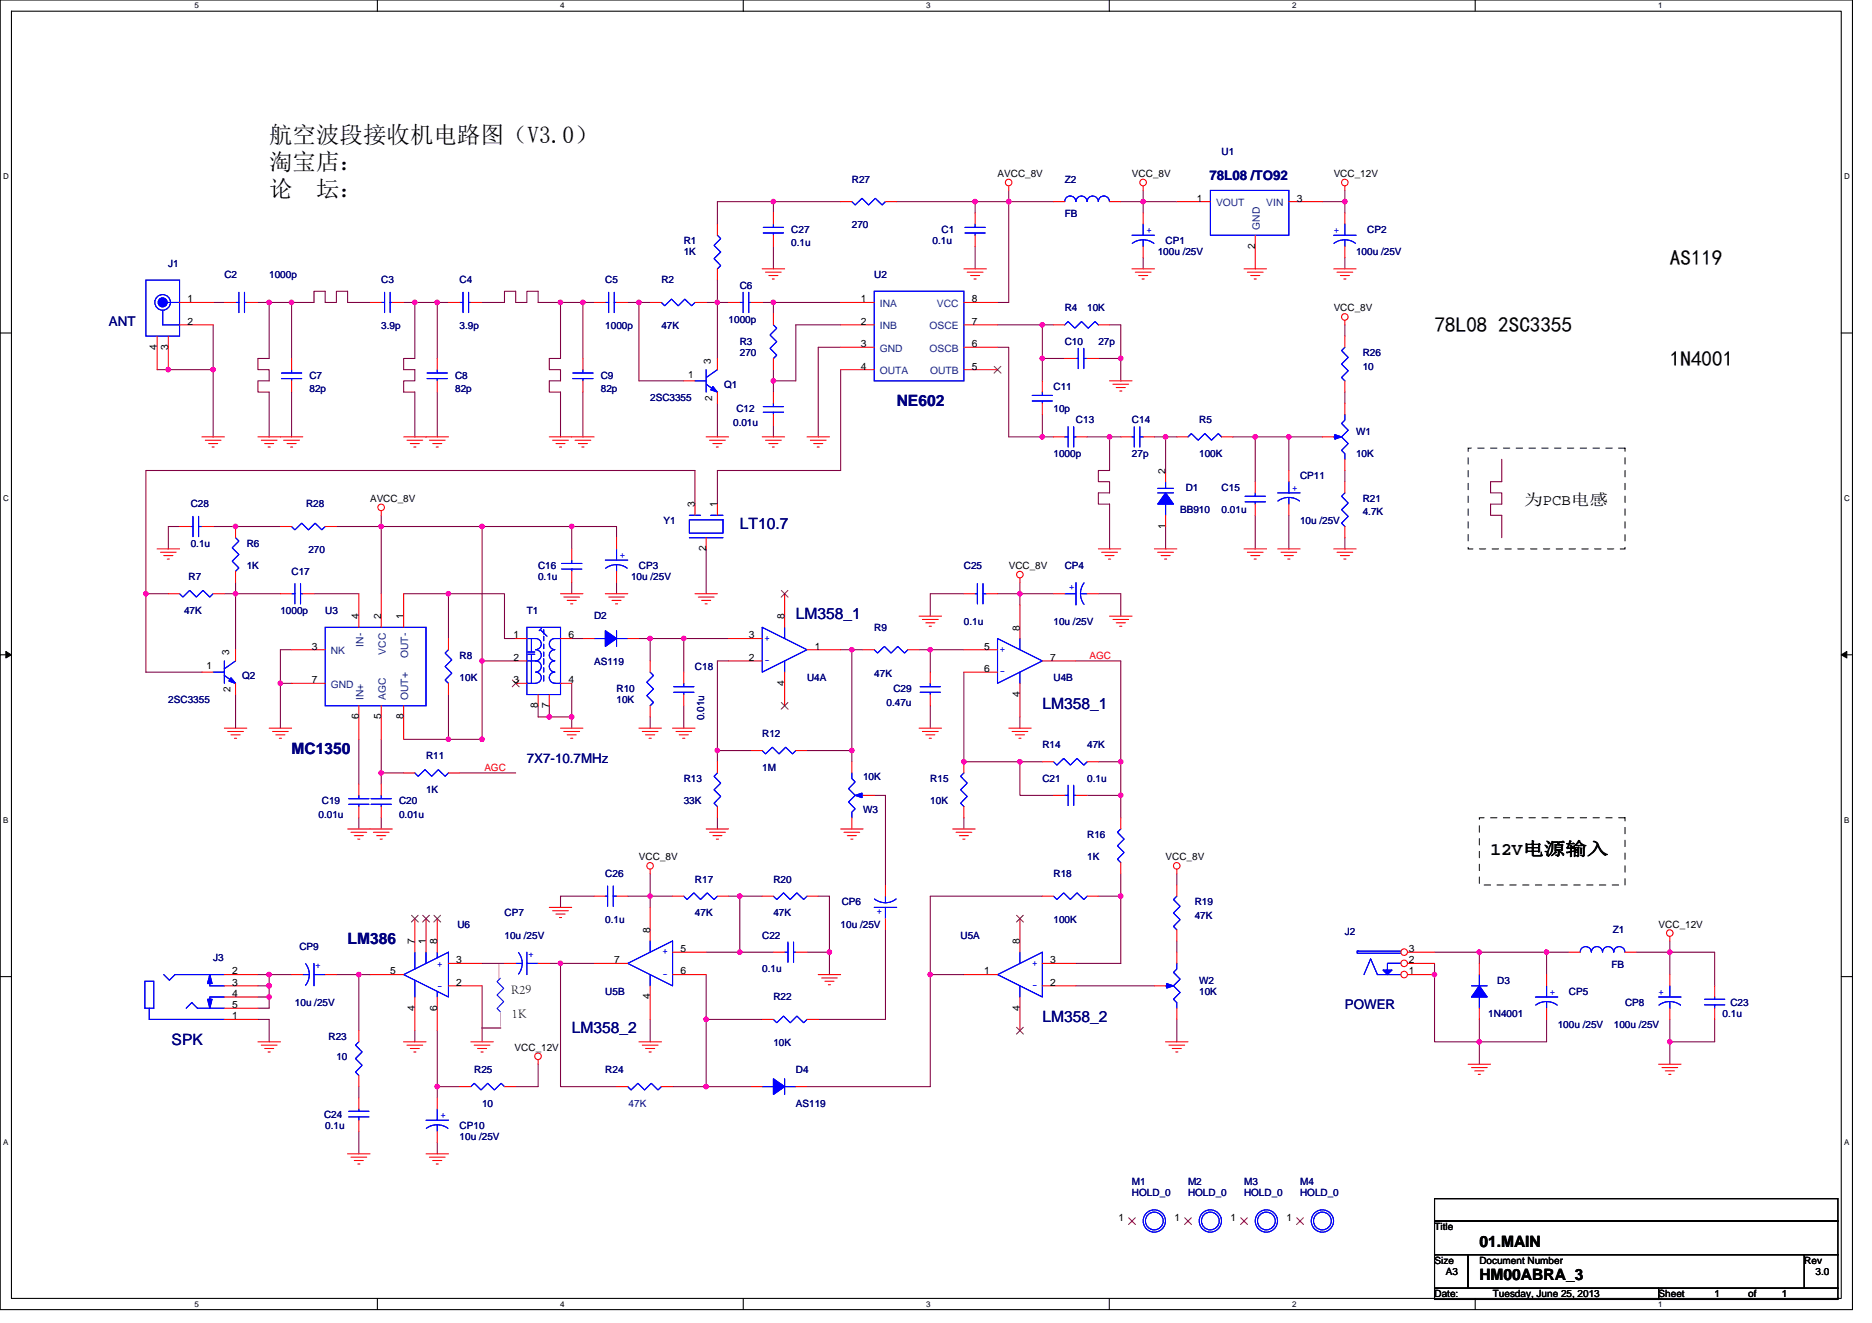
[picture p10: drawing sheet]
<svg xmlns="http://www.w3.org/2000/svg" width="297mm" height="210mm" viewBox="0 0 297 210" stroke-linecap="round" stroke-linejoin="round" font-family="sans-serif">
<defs><g id="words">
<g font-size="3.7">
<text x="42.7" y="22.8">航空波段接收机电路图（V3.0）</text>
<text x="42.7" y="27">淘宝店：</text>
<text x="42.7" y="31.3">论</text>
<text x="50.2" y="31.3">坛：</text>
</g>
<g font-size="3.4">
<text x="265" y="42">AS119</text>
<text x="227.6" y="52.7">78L08 2SC3355</text>
<text x="265" y="58">1N4001</text>
</g>
<text font-size="2.8" x="236.5" y="135.7">12V电源输入</text>
<g font-size="2.5" fill="#000080">
<text x="142.3" y="64.5">NE602</text>
<text x="117.4" y="84">LT10.7</text>
<text x="126.3" y="98.2">LM358_1</text>
<text x="165.4" y="112.5">LM358_1</text>
<text x="46.3" y="119.6">MC1350</text>
<text x="55.2" y="149.9">LM386</text>
<text x="27.2" y="165.8">SPK</text>
<text x="90.7" y="164">LM358_2</text>
<text x="165.4" y="162.2">LM358_2</text>
</g>
<g font-size="2.5">
<text x="241.8" y="80.2">为PCB电感</text>
<text x="234.7" y="197.9">01.MAIN</text>
<text x="234.7" y="203.2">HM00ABRA_3</text>
</g>
<g font-size="2.1" fill="#000080">
<text x="191.9" y="28.6">78L08 /TO92</text>
<text x="17.3" y="51.7">ANT</text>
<text x="83.6" y="121">7X7-10.7MHz</text>
<text x="213.4" y="160.1">POWER</text>
</g>
<g font-size="2.1">
<text x="81.1" y="157.8" transform="rotate(-2 81.1 157.8)">R29</text>
<text x="81.2" y="161.5" transform="rotate(-2 81.2 161.5)">1K</text>
</g>
<g font-size="1.6" fill="#000080">
<text x="135.2" y="29">R27</text>
<text x="168.9" y="29">Z2</text>
<text x="193.8" y="24.5">U1</text>
<text x="168.9" y="34.5">FB</text>
<text x="108.5" y="38.8">R1</text>
<text x="108.5" y="40.5">1K</text>
<text x="125.6" y="37">C27</text>
<text x="125.6" y="39.1">0.1u</text>
<text x="135.2" y="36.3">270</text>
<text x="148" y="38.8">0.1u</text>
<text x="149.4" y="37">C1</text>
<text x="183.7" y="40.5">100u /25V</text>
<text x="185" y="38.8">CP1</text>
<text x="215.2" y="40.5">100u /25V</text>
<text x="217" y="37">CP2</text>
<text x="26.7" y="42.3">J1</text>
<text x="35.6" y="44.1">C2</text>
<text x="42.7" y="44.1">1000p</text>
<text x="60.5" y="45">C3</text>
<text x="72.9" y="45">C4</text>
<text x="96.1" y="45">C5</text>
<text x="104.9" y="45">R2</text>
<text x="117.4" y="45.9">C6</text>
<text x="138.7" y="44.1">U2</text>
<text x="60.5" y="52.3">3.9p</text>
<text x="72.9" y="52.3">3.9p</text>
<text x="96.1" y="52.3">1000p</text>
<text x="104.9" y="52.3">47K</text>
<text x="115.6" y="51.2">1000p</text>
<text x="168.9" y="49.4">R4</text>
<text x="172.5" y="49.4">10K</text>
<text x="117.4" y="54.8">R3</text>
<text x="117.4" y="56.5">270</text>
<text x="168.9" y="54.8">C10</text>
<text x="174.3" y="54.8">27p</text>
<text x="216.2" y="56.5">R26</text>
<text x="216.2" y="58.7">10</text>
<text x="49.1" y="60.1">C7</text>
<text x="49.1" y="62.2">82p</text>
<text x="72.2" y="60.1">C8</text>
<text x="72.2" y="62.2">82p</text>
<text x="95.3" y="60.1">C9</text>
<text x="95.3" y="62.2">82p</text>
<text x="103.2" y="63.6">2SC3355</text>
<text x="114.9" y="61.5">Q1</text>
<text x="116.9" y="65.4">C12</text>
<text x="167.2" y="61.9">C11</text>
<text x="167.2" y="65.4">10p</text>
<text x="116.3" y="67.6">0.01u</text>
<text x="170.7" y="67.2">C13</text>
<text x="179.6" y="67.2">C14</text>
<text x="190.3" y="67.2">R5</text>
<text x="215.2" y="69">W1</text>
<text x="167.2" y="72.5">1000p</text>
<text x="179.6" y="72.5">27p</text>
<text x="188.1" y="77.9">D1</text>
<text x="190.3" y="72.5">100K</text>
<text x="193.8" y="77.9">C15</text>
<text x="206.3" y="76.1">CP11</text>
<text x="215.2" y="72.5">10K</text>
<text x="30.3" y="80.5">C28</text>
<text x="48.6" y="80.5">R28</text>
<text x="105.3" y="83.2">Y1</text>
<text x="187.3" y="81.4">BB910</text>
<text x="193.8" y="81.4">0.01u</text>
<text x="206.3" y="83.2">10u /25V</text>
<text x="216.2" y="79.7">R21</text>
<text x="216.2" y="81.8">4.7K</text>
<text x="30.3" y="86.8">0.1u</text>
<text x="39.2" y="86.8">R6</text>
<text x="48.9" y="87.8">270</text>
<text x="29.9" y="92.1">R7</text>
<text x="39.2" y="90.3">1K</text>
<text x="46.3" y="91.2">C17</text>
<text x="85.4" y="90.3">C16</text>
<text x="85.4" y="92.1">0.1u</text>
<text x="100.1" y="92.1">10u /25V</text>
<text x="101.4" y="90.3">CP3</text>
<text x="152.9" y="90.3">C25</text>
<text x="168.9" y="90.3">CP4</text>
<text x="29.2" y="97.4">47K</text>
<text x="44.5" y="97.4">1000p</text>
<text x="51.6" y="97.4">U3</text>
<text x="83.6" y="97.4">T1</text>
<text x="94.3" y="98.3">D2</text>
<text x="138.7" y="100.1">R9</text>
<text x="152.9" y="99.2">0.1u</text>
<text x="167.2" y="99.2">10u /25V</text>
<text x="38.4" y="107.7">Q2</text>
<text x="72.9" y="104.5">R8</text>
<text x="94.3" y="105.6">AS119</text>
<text x="110.3" y="106.3">C18</text>
<text x="138.7" y="107.4">47K</text>
<text x="26.7" y="111.7">2SC3355</text>
<text x="72.9" y="108.1">10K</text>
<text x="97.8" y="109.9">R10</text>
<text x="97.8" y="111.7">10K</text>
<text x="128.1" y="108.1">U4A</text>
<text x="140.7" y="112">0.47u</text>
<text x="141.7" y="109.9">C29</text>
<text x="167.2" y="108.1">U4B</text>
<text x="111.8" y="114.3" transform="rotate(-90 111.8 114.3)">0.01u</text>
<text x="120.9" y="117">R12</text>
<text x="165.4" y="118.8">R14</text>
<text x="172.5" y="118.8">47K</text>
<text x="67.6" y="120.5">R11</text>
<text x="67.6" y="125.9">1K</text>
<text x="108.5" y="124.1">R13</text>
<text x="120.9" y="122.3">1M</text>
<text x="136.9" y="123.7">10K</text>
<text x="147.6" y="124.1">R15</text>
<text x="165.4" y="124.1">C21</text>
<text x="172.5" y="124.1">0.1u</text>
<text x="50.5" y="129.8">0.01u</text>
<text x="51.1" y="127.7">C19</text>
<text x="63.3" y="127.7">C20</text>
<text x="63.3" y="129.8">0.01u</text>
<text x="108.5" y="127.7">33K</text>
<text x="136.9" y="129.1">W3</text>
<text x="147.6" y="127.7">10K</text>
<text x="172.5" y="133">R16</text>
<text x="172.5" y="136.5">1K</text>
<text x="96.1" y="139.2">C26</text>
<text x="110.3" y="140.1">R17</text>
<text x="122.7" y="140.1">R20</text>
<text x="133.6" y="143.7">CP6</text>
<text x="167.2" y="139.2">R18</text>
<text x="189.6" y="143.7">R19</text>
<text x="72.6" y="147.2">U6</text>
<text x="80" y="145.4">CP7</text>
<text x="80" y="149">10u /25V</text>
<text x="96.1" y="146.5">0.1u</text>
<text x="110.3" y="145.4">47K</text>
<text x="120.9" y="149">C22</text>
<text x="122.7" y="145.4">47K</text>
<text x="133.4" y="147.2">10u /25V</text>
<text x="152.4" y="149">U5A</text>
<text x="167.2" y="146.5">100K</text>
<text x="189.6" y="145.8">47K</text>
<text x="213.4" y="148.5">J2</text>
<text x="255.9" y="148.1">Z1</text>
<text x="33.8" y="152.5">J3</text>
<text x="47.5" y="150.8">CP9</text>
<text x="120.9" y="154.3">0.1u</text>
<text x="255.7" y="153.6">FB</text>
<text x="46.8" y="159.7">10u /25V</text>
<text x="96.1" y="157.9">U5B</text>
<text x="122.7" y="158.8">R22</text>
<text x="190.3" y="156.1">W2</text>
<text x="190.3" y="157.9">10K</text>
<text x="236.2" y="161.4">1N4001</text>
<text x="237.6" y="156.1">D3</text>
<text x="249" y="157.9">CP5</text>
<text x="257.8" y="159.7">CP8</text>
<text x="273.3" y="161.4">0.1u</text>
<text x="274.6" y="159.7">C23</text>
<text x="52.1" y="165">R23</text>
<text x="122.7" y="166.1">10K</text>
<text x="247.2" y="163.2">100u /25V</text>
<text x="256.1" y="163.2">100u /25V</text>
<text x="53.4" y="168.2">10</text>
<text x="75.2" y="170.3">R25</text>
<text x="96.1" y="170.3">R24</text>
<text x="126.3" y="170.3">D4</text>
<text x="51.4" y="177.4">C24</text>
<text x="51.6" y="179.2">0.1u</text>
<text x="72.9" y="179.2">CP10</text>
<text x="76.5" y="175.7">10</text>
<text x="99.8" y="175.7">47K</text>
<text x="126.3" y="175.7">AS119</text>
<text x="72.9" y="181">10u /25V</text>
<text x="179.6" y="188.1">M1</text>
<text x="179.6" y="189.9">HOLD_0</text>
<text x="188.5" y="188.1">M2</text>
<text x="188.5" y="189.9">HOLD_0</text>
<text x="197.4" y="188.1">M3</text>
<text x="197.4" y="189.9">HOLD_0</text>
<text x="206.3" y="188.1">M4</text>
<text x="206.3" y="189.9">HOLD_0</text>
</g>
<g font-size="1.6">
<text x="158.3" y="28.1">AVCC_8V</text>
<text x="179.6" y="28.1">VCC_8V</text>
<text x="211.6" y="28.1">VCC_12V</text>
<text x="189.9" y="32">1</text>
<text x="205.8" y="32">3</text>
<text x="199.2" y="39.5" transform="rotate(-90 199.2 39.5)">2</text>
<text x="29.7" y="48">1</text>
<text x="136.6" y="48">1</text>
<text x="154.2" y="48">8</text>
<text x="29.7" y="51.5">2</text>
<text x="136.6" y="51.5">2</text>
<text x="154.2" y="51.5">7</text>
<text x="211.6" y="49.4">VCC_8V</text>
<text x="24.9" y="55.5" transform="rotate(-90 24.9 55.5)">4</text>
<text x="26.7" y="55.5" transform="rotate(-90 26.7 55.5)">3</text>
<text x="109.2" y="59.9">1</text>
<text x="112.8" y="57.8" transform="rotate(-90 112.8 57.8)">3</text>
<text x="136.6" y="55.1">3</text>
<text x="136.6" y="58.7">4</text>
<text x="154.2" y="58.7">5</text>
<text x="154.2" y="55.1">6</text>
<text x="113" y="63.6" transform="rotate(-90 113 63.6)">2</text>
<text x="184.9" y="75.2" transform="rotate(-90 184.9 75.2)">2</text>
<text x="58.7" y="79.7">AVCC_8V</text>
<text x="110.3" y="80.5" transform="rotate(-90 110.3 80.5)">3</text>
<text x="113.8" y="80.5" transform="rotate(-90 113.8 80.5)">1</text>
<text x="184.9" y="83.9" transform="rotate(-90 184.9 83.9)">1</text>
<text x="112" y="87.5" transform="rotate(-90 112 87.5)">2</text>
<text x="160.1" y="90.3">VCC_8V</text>
<text x="56.9" y="98.3" transform="rotate(-90 56.9 98.3)">4</text>
<text x="60.5" y="98.3" transform="rotate(-90 60.5 98.3)">2</text>
<text x="64" y="98.3" transform="rotate(-90 64 98.3)">1</text>
<text x="81.5" y="101.3">1</text>
<text x="90.2" y="101.3">6</text>
<text x="118.8" y="101.3">3</text>
<text x="124.5" y="98.3" transform="rotate(-90 124.5 98.3)">8</text>
<text x="161.8" y="100.1" transform="rotate(-90 161.8 100.1)">8</text>
<text x="32.8" y="106.2">1</text>
<text x="36.4" y="104" transform="rotate(-90 36.4 104)">3</text>
<text x="49.5" y="103.1">3</text>
<text x="81.5" y="104.9">2</text>
<text x="118.8" y="104.9">2</text>
<text x="129.3" y="103.1">1</text>
<text x="156.1" y="103.1">5</text>
<text x="156.1" y="106.7">6</text>
<text x="166.6" y="104.9">7</text>
<text x="36.6" y="109.9" transform="rotate(-90 36.6 109.9)">2</text>
<text x="49.5" y="108.4">7</text>
<text x="81.5" y="108.4">3</text>
<text x="85.4" y="112.4" transform="rotate(-90 85.4 112.4)">8</text>
<text x="87.1" y="112.4" transform="rotate(-90 87.1 112.4)">7</text>
<text x="90.2" y="108.4">4</text>
<text x="124.5" y="108.8" transform="rotate(-90 124.5 108.8)">4</text>
<text x="161.8" y="110.6" transform="rotate(-90 161.8 110.6)">4</text>
<text x="56.9" y="114.2" transform="rotate(-90 56.9 114.2)">6</text>
<text x="60.5" y="114.2" transform="rotate(-90 60.5 114.2)">5</text>
<text x="64" y="114.2" transform="rotate(-90 64 114.2)">8</text>
<text x="101.4" y="136.5">VCC_8V</text>
<text x="185" y="136.5">VCC_8V</text>
<text x="65.8" y="149.9" transform="rotate(-90 65.8 149.9)">7</text>
<text x="67.6" y="149.9" transform="rotate(-90 67.6 149.9)">1</text>
<text x="69.4" y="149.9" transform="rotate(-90 69.4 149.9)">8</text>
<text x="103.1" y="148.1" transform="rotate(-90 103.1 148.1)">8</text>
<text x="161.8" y="149.9" transform="rotate(-90 161.8 149.9)">8</text>
<text x="263.2" y="147.2">VCC_12V</text>
<text x="36.8" y="154.7">2</text>
<text x="61.9" y="154.7">5</text>
<text x="72.4" y="152.9">3</text>
<text x="97.5" y="152.9">7</text>
<text x="108" y="151.1">5</text>
<text x="108" y="154.7">6</text>
<text x="156.1" y="154.7">1</text>
<text x="166.6" y="152.9">3</text>
<text x="223.5" y="154.7">1</text>
<text x="223.5" y="152.9">2</text>
<text x="223.5" y="151.1">3</text>
<text x="36.8" y="161.8">1</text>
<text x="36.8" y="160">5</text>
<text x="36.8" y="156.4">3</text>
<text x="36.8" y="158.2">4</text>
<text x="65.8" y="160.4" transform="rotate(-90 65.8 160.4)">4</text>
<text x="69.4" y="160.4" transform="rotate(-90 69.4 160.4)">6</text>
<text x="72.4" y="156.4">2</text>
<text x="103.1" y="158.6" transform="rotate(-90 103.1 158.6)">4</text>
<text x="161.8" y="160.4" transform="rotate(-90 161.8 160.4)">4</text>
<text x="166.6" y="156.4">2</text>
<text x="81.7" y="166.8">VCC_12V</text>
<text x="177.5" y="193.8">1</text>
<text x="186.4" y="193.8">1</text>
<text x="195.3" y="193.8">1</text>
<text x="204.1" y="193.8">1</text>
<text x="227.6" y="195.2">Title</text>
<text x="227.6" y="200.6">Size</text>
<text x="229.4" y="202.3">A3</text>
<text x="234.7" y="200.6">Document Number</text>
<text x="286.3" y="200.6">Rev</text>
<text x="288.1" y="202.3">3.0</text>
<text x="227.6" y="205.9">Date:</text>
<text x="236.9" y="205.9">Tuesday, June 25, 2013</text>
<text x="263.2" y="205.9">Sheet</text>
<text x="272.1" y="205.9">1</text>
<text x="277.4" y="205.9">of</text>
<text x="282.7" y="205.9">1</text>
</g>
<g font-size="1.6" fill="#004080">
<text x="193" y="32.7">VOUT</text>
<text x="200.9" y="32.7">VIN</text>
<text x="199.9" y="36.4" transform="rotate(-90 199.9 36.4)">GND</text>
<text x="139.6" y="48.7">INA</text>
<text x="139.6" y="52.3">INB</text>
<text x="147.5" y="52.3">OSCE</text>
<text x="148.7" y="48.7">VCC</text>
<text x="139.6" y="55.8">GND</text>
<text x="139.6" y="59.4">OUTA</text>
<text x="147.5" y="55.8">OSCB</text>
<text x="147.6" y="59.4">OUTB</text>
<text x="52.5" y="103.8">NK</text>
<text x="57.7" y="102.6" transform="rotate(-90 57.7 102.6)">IN-</text>
<text x="61.2" y="103.9" transform="rotate(-90 61.2 103.9)">VCC</text>
<text x="64.8" y="104.5" transform="rotate(-90 64.8 104.5)">OUT-</text>
<text x="52.5" y="109.2">GND</text>
<text x="57.7" y="111.1" transform="rotate(-90 57.7 111.1)">IN+</text>
<text x="61.2" y="111.1" transform="rotate(-90 61.2 111.1)">AGC</text>
<text x="64.8" y="111.1" transform="rotate(-90 64.8 111.1)">OUT+</text>
</g>
<g font-size="1.6" fill="#00f">
<text x="181.9" y="37">+</text>
<text x="211.6" y="37">+</text>
<text x="205" y="77.9">+</text>
<text x="98.4" y="88.5">+</text>
<text x="170.5" y="93.7" transform="rotate(-90 170.5 93.7)">+</text>
<text x="121.3" y="101.7">+</text>
<text x="121.3" y="105.3">-</text>
<text x="158.6" y="107">-</text>
<text x="158.6" y="103.5">+</text>
<text x="140" y="144.3" transform="rotate(180 140 144.3)">+</text>
<text x="50.1" y="152.9" transform="rotate(90 50.1 152.9)">+</text>
<text x="69.4" y="153.4">+</text>
<text x="83.9" y="151.1" transform="rotate(90 83.9 151.1)">+</text>
<text x="105.1" y="155">-</text>
<text x="105.1" y="151.5">+</text>
<text x="163.8" y="153.3">+</text>
<text x="69.4" y="157">-</text>
<text x="163.8" y="156.8">-</text>
<text x="245.9" y="157.9">+</text>
<text x="263.2" y="157.9">+</text>
<text x="69.9" y="177.4">+</text>
</g>
<g font-size="1.6" fill="#f00">
<text x="172.9" y="104.5">AGC</text>
<text x="76.9" y="122.3">AGC</text>
</g>
<g font-size="1.3">
<text x="30.8" y="1.3">5</text>
<text x="88.9" y="1.3">4</text>
<text x="147" y="1.3">3</text>
<text x="205" y="1.3">2</text>
<text x="263.1" y="1.3">1</text>
<text x=".5" y="28.4">D</text>
<text x="292.6" y="28.4">D</text>
<text x=".5" y="79.5">C</text>
<text x="292.6" y="79.5">C</text>
<text x=".5" y="130.6">B</text>
<text x="292.6" y="130.6">B</text>
<text x=".5" y="181.7">A</text>
<text x="292.6" y="181.7">A</text>
<text x="30.8" y="207.4">5</text>
<text x="88.9" y="207.4">4</text>
<text x="147" y="207.4">3</text>
<text x="205" y="207.4">2</text>
<text x="263.1" y="207.4">1</text>
</g>
</g></defs>
<path d="M0 0h293.9v207.9h-293.9zM1.8 1.8h290.4v204.3h-290.4z" fill="none" stroke="#000" stroke-width=".17"/>
<g fill="#fff">
<path d="M30.8 .2h.7v1.4h-.7z"/>
<path d="M30.8 206.3h.7v1.4h-.7z"/>
</g>
<path d="M59.9 0v1.8M59.9 206.1v1.8" fill="none" stroke="#000" stroke-width=".17"/>
<g fill="#fff">
<path d="M88.9 .2h.7v1.4h-.7z"/>
<path d="M88.9 206.3h.7v1.4h-.7z"/>
</g>
<path d="M117.9 0v1.8M117.9 206.1v1.8" fill="none" stroke="#000" stroke-width=".17"/>
<g fill="#fff">
<path d="M147 .2h.7v1.4h-.7z"/>
<path d="M147 206.3h.7v1.4h-.7z"/>
</g>
<path d="M176 0v1.8M176 206.1v1.8" fill="none" stroke="#000" stroke-width=".17"/>
<g fill="#fff">
<path d="M205 .2h.7v1.4h-.7z"/>
<path d="M205 206.3h.7v1.4h-.7z"/>
</g>
<path d="M234.1 0v1.8M234.1 206.1v1.8" fill="none" stroke="#000" stroke-width=".17"/>
<g fill="#fff">
<path d="M263.1 .2h.7v1.4h-.7z"/>
<path d="M263.1 206.3h.7v1.4h-.7z"/>
<path d="M.5 27.3h.9v1.4h-.9z"/>
<path d="M292.6 27.3h.9v1.4h-.9z"/>
<path d="M.5 78.4h.9v1.4h-.9z"/>
<path d="M292.6 78.4h.9v1.4h-.9z"/>
</g>
<path d="M0 52.9h1.8M292.2 52.9h1.7" fill="none" stroke="#000" stroke-width=".17"/>
<g fill="#fff">
<path d="M.5 129.5h.8v1.4h-.8z"/>
<path d="M292.6 129.5h.9v1.4h-.9z"/>
</g>
<path d="M0 103.9h1.8M292.2 103.9h1.7" fill="none" stroke="#000" stroke-width=".17"/>
<path d="M.9 103.4l.9 .5-.9 .5zM292.2 103.9l.8-.5v1z" fill="#000" stroke="#000" stroke-width=".16"/>
<g fill="#fff">
<path d="M.5 180.5h.8v1.4h-.8z"/>
<path d="M292.6 180.5h.9v1.4h-.9z"/>
</g>
<path d="M0 155h1.8M292.2 155h1.7M227.6 190.2h64v3.6h-64zM227.6 193.8h64v5.3h-64zM227.6 199.1h5.4v5.4h-5.4zM233 199.1h53.3v5.4h-53.3zM286.3 199.1h5.3v5.4h-5.3zM227.6 204.5h35.6v1.7h-35.6zM263.2 204.5h28.4v1.7h-28.4z" fill="none" stroke="#000" stroke-width=".17"/>
<g fill="none" stroke="#800040" stroke-width=".17">
<path d="M122.7 32h10.7M122.7 33.8v-1.8h-8.9v3.6M122.7 39.1v3.6M142.3 32h12.4M154.7 32h5.4M154.7 32v1.8M154.7 39.1v3.6M160.1 32h7.1M160.1 32v16h-1.8M160.1 30.2v1.8M177.8 32h3.6M181.4 30.2v1.8"/>
<path d="M181.4 32h5.3M181.4 32v1.8M209.8 32h3.6M213.4 32v1.8M213.4 30.2v1.8M24.9 58.7h8.9M33.8 58.7v10.6M33.8 51.6v7.1M33.8 48h1.8M40.9 48h1.8M42.7 48v8.9h-1.8v1.8h1.8v1.8h-1.8v1.7h1.8v7.1M42.7 48h3.6"/>
<path d="M46.3 48v8.9M46.3 48h3.5v-1.8h1.8v1.8h1.8v-1.8h1.8v1.8h3.5M64 48h1.8M65.8 48v8.9h-1.8v1.8h1.8v1.8h-1.8v1.7h1.8v7.1M65.8 48h3.6M69.4 48h1.8M69.4 48v8.9M76.5 48h3.5v-1.8h1.8v1.8h1.8v-1.8h1.8v1.8h3.5M88.9 48v8.9h-1.7v1.8h1.7v1.8h-1.7v1.7h1.7v7.1M88.9 48h3.6M92.5 48h1.8M92.5 48v8.9"/>
<path d="M99.6 48h1.8M101.4 48v12.5h7.1M101.4 48h1.8M112.1 48h1.7M113.8 48v8.9M113.8 44.5v3.5M113.8 48h1.8M120.9 48h1.8M122.7 48h10.7M122.7 58.7v1.8M122.7 48v1.8M133.4 51.6h-7.1v8.9h-3.6"/>
<path d="M133.4 55.1h-3.6v14.2M133.4 58.7v16h-19.6v5.3M158.3 51.6h7.1M158.3 55.1h1.8v14.2h5.3M165.4 51.6h1.8M165.4 51.6v5.3M165.4 56.9v3.6M165.4 56.9h3.5M174.3 56.9h3.5M176.1 51.6h1.7v5.3M177.8 56.9v3.6M181.4 40.9v1.8"/>
<path d="M213.4 40.9v1.8M213.4 51.6v1.7M46.3 62.2v7.1M69.4 62.2v7.1M92.5 62.2v7.1M113.8 64v5.3M122.7 60.5v1.7M122.7 67.6v1.7M165.4 65.8v3.5M165.4 69.3h1.8M172.5 69.3h3.6M176.1 69.3h1.7"/>
<path d="M176.1 69.3v5.4h-1.8v1.8h1.8v1.7h-1.8v1.8h1.8v7.1M183.2 69.3h1.8M185 69.3h1.7M185 69.3v5.4M195.6 69.3h3.6M199.2 69.3h5.3v5.4M199.2 69.3v7.2M204.5 69.3h5.3M213.4 74.7v1.8M213.4 62.2v1.8M238.3 72.9v3.6h-1.8v1.7h1.8v1.8h-1.8v1.8h1.8v3.5M23.2 94.2v12.5h8.8"/>
<path d="M23.2 94.2h3.5M28.5 83.6h-1.8v3.5M33.8 83.6h10.7M35.6 94.2h1.8M37.4 92.5v1.7M37.4 94.2v8.9M37.4 94.2h7.1M49.8 94.2h7.1M53.4 83.6h7.1M60.5 83.6v10.6M60.5 83.6h16M60.5 81.8v1.8"/>
<path d="M64 94.2h7.2M71.2 94.2h8.8v7.1h1.8M71.2 94.2v7.1M76.5 83.6v21.3M76.5 83.6h14.2M90.7 83.6v3.5M90.7 92.5v1.7M90.7 83.6h7.1v1.7M97.8 92.5v1.7M110.3 80v-5.3h-87.1v19.5M112.1 87.1v7.1M152.9 94.2h-5.3v3.6"/>
<path d="M158.3 94.2h3.5M161.8 94.2h5.4M161.8 94.2v1.8M161.8 92.5v1.7M174.3 94.2h3.5v3.6M185 83.6v3.5M199.2 81.8v5.3M204.5 81.8v5.3M213.4 85.3v1.8M37.4 110.2v5.4M44.5 108.5v7.1M46.3 103.1h-1.8v5.4h1.8"/>
<path d="M56.9 117.3v7.2M60.5 117.3v5.4M64 117.3h7.2M71.2 110.2v7.1M76.5 104.9v12.4h-5.3M76.5 104.9h5.3M85.4 112v1.8h1.8M87.2 112v1.8M87.2 113.8h3.5M90.7 113.8v1.8M90.7 108.5v5.3M90.7 101.3h1.8"/>
<path d="M101.4 101.3h1.8M103.2 101.3h5.3v5.4M103.2 101.3v3.6M103.2 113.8v1.8M108.5 112v3.6M108.5 101.3h7.1M113.8 119.1v1.8M115.6 104.9h-1.8v14.2h5.4M128.1 119.1h7.1M133.4 103.1h1.8M135.2 119.1v1.8M135.2 103.1v16"/>
<path d="M135.2 103.1h1.7M145.8 103.1h1.8M147.6 103.1h5.3M147.6 103.1v3.6M147.6 112v3.6M152.9 106.7v14.2h8.9M161.8 113.8v1.8M170.7 104.9h7.1v16M56.9 129.8v1.8M60.5 129.8v1.8M60.5 122.7v1.8M60.5 122.7h3.5"/>
<path d="M72.9 122.7h8.9M103.2 138.7v3.5M113.8 129.8v1.8M138.7 126.2h1.8v14.3M152.9 129.8v1.8M161.8 120.9h3.6M161.8 120.9v5.3h5.4M172.5 126.2h5.3M174.3 120.9h3.5M177.8 126.2v3.6M177.8 120.9v5.3M177.8 138.7v3.5"/>
<path d="M186.7 138.7v1.8M40.9 158.2h1.8M40.9 156.5h1.8M40.9 154.7h1.8M42.7 156.5v1.7M42.7 158.2v1.8h-1.8M42.7 154.7v1.8M42.7 154.7h3.6M53.4 154.7h3.5M56.9 154.7h1.8M56.9 154.7v8.9M76.5 156.5v8.9"/>
<path d="M76.5 152.9h3.5M87.2 152.9h1.7M88.9 152.9h5.4M88.9 152.9v19.6h8.9M94.3 142.2h-5.4v1.8M99.6 142.2h3.6M103.2 142.2h3.5M103.2 142.2v1.8M112.1 151.1h5.3M112.1 154.7v7.1M115.6 142.2h1.8M117.4 142.2h3.5"/>
<path d="M117.4 151.1h5.3M117.4 142.2v8.9M128.1 151.1h3.5M129.8 142.2h1.8v8.9M131.6 151.1v3.6M140.5 147.6v14.2h-10.7M147.6 154.7h5.3M147.6 154.7v17.8h-19.5M165.4 142.2h-17.8v12.5M170.7 156.5h12.5M174.3 142.2h3.5M177.8 142.2v10.7h-7.1"/>
<path d="M186.7 149.4v1.7M227.6 151.1h7.1M227.6 152.9v12.5h7.1M234.7 151.1h10.7M234.7 151.1v1.8M245.4 151.1v3.6M245.4 151.1h3.6M259.6 151.1h12.5v5.4M265 149.4v5.3M40.9 161.8h1.8v3.6M56.9 172.5v1.7M56.9 179.6v3.5"/>
<path d="M65.8 163.6v1.8M69.4 172.5v1.7M69.4 163.6v8.9h3.5M85.4 168.9v3.6h-3.6M103.2 161.8v3.6M106.7 172.5h5.4M112.1 161.8v10.7h7.1M112.1 161.8h8.8M186.7 161.8v3.6M234.7 165.4v3.5M234.7 161.8v3.6M245.4 161.8v3.6h-10.7"/>
<path d="M265 165.4v3.5M265 161.8v3.6M272.1 161.8v3.6h-7.1M69.4 181.4v1.7"/>
</g>
<g fill="#f0f" stroke="#f0f" stroke-width=".17">
<circle cx="33.8" cy="58.7" r=".35"/>
<circle cx="46.3" cy="48" r=".35"/>
<circle cx="42.7" cy="48" r=".35"/>
<circle cx="69.4" cy="48" r=".35"/>
<circle cx="65.8" cy="48" r=".35"/>
<circle cx="92.5" cy="48" r=".35"/>
<circle cx="88.9" cy="48" r=".35"/>
<circle cx="113.8" cy="48" r=".35"/>
<circle cx="122.7" cy="60.4" r=".35"/>
<circle cx="204.5" cy="69.3" r=".35"/>
<circle cx="160" cy="32" r=".35"/>
<circle cx="184.9" cy="69.3" r=".35"/>
<circle cx="165.4" cy="51.5" r=".35"/>
<circle cx="165.4" cy="56.9" r=".35"/>
<circle cx="165.4" cy="69.3" r=".35"/>
<circle cx="177.8" cy="56.9" r=".35"/>
<circle cx="199.2" cy="69.3" r=".35"/>
<circle cx="181.4" cy="32" r=".35"/>
<circle cx="213.4" cy="32" r=".35"/>
<circle cx="176" cy="69.3" r=".35"/>
<circle cx="23.1" cy="94.2" r=".35"/>
<circle cx="37.4" cy="94.2" r=".35"/>
<circle cx="101.4" cy="48" r=".35"/>
<circle cx="44.5" cy="108.4" r=".35"/>
<circle cx="71.1" cy="117.3" r=".35"/>
<circle cx="71.1" cy="94.2" r=".35"/>
<circle cx="60.5" cy="83.6" r=".35"/>
<circle cx="90.7" cy="83.6" r=".35"/>
<circle cx="90.7" cy="113.8" r=".35"/>
<circle cx="103.2" cy="101.3" r=".35"/>
<circle cx="108.5" cy="101.3" r=".35"/>
<circle cx="113.8" cy="119.1" r=".35"/>
<circle cx="135.2" cy="119.1" r=".35"/>
<circle cx="135.2" cy="103.1" r=".35"/>
<circle cx="147.6" cy="103.1" r=".35"/>
<circle cx="152.9" cy="120.9" r=".35"/>
<circle cx="177.8" cy="126.2" r=".35"/>
<circle cx="161.8" cy="120.9" r=".35"/>
<circle cx="60.5" cy="122.7" r=".35"/>
<circle cx="42.7" cy="156.5" r=".35"/>
<circle cx="56.9" cy="154.7" r=".35"/>
<circle cx="69.4" cy="172.5" r=".35"/>
<circle cx="42.7" cy="158.2" r=".35"/>
<circle cx="42.7" cy="154.7" r=".35"/>
<circle cx="88.9" cy="152.9" r=".35"/>
<circle cx="131.6" cy="151.1" r=".35"/>
<circle cx="103.2" cy="142.2" r=".35"/>
<circle cx="177.8" cy="142.2" r=".35"/>
<circle cx="177.8" cy="120.9" r=".35"/>
<circle cx="147.6" cy="154.7" r=".35"/>
<circle cx="264.9" cy="151.1" r=".35"/>
<circle cx="264.9" cy="165.3" r=".35"/>
<circle cx="234.7" cy="151.1" r=".35"/>
<circle cx="245.4" cy="151.1" r=".35"/>
<circle cx="234.7" cy="165.3" r=".35"/>
<circle cx="227.6" cy="154.7" r=".35"/>
<circle cx="87.1" cy="113.8" r=".35"/>
<circle cx="122.7" cy="48" r=".35"/>
<circle cx="112" cy="172.5" r=".35"/>
<circle cx="112" cy="161.8" r=".35"/>
<circle cx="117.4" cy="151.1" r=".35"/>
<circle cx="117.4" cy="142.2" r=".35"/>
<circle cx="161.8" cy="94.2" r=".35"/>
<circle cx="154.7" cy="32" r=".35"/>
<circle cx="122.7" cy="32" r=".35"/>
<circle cx="37.4" cy="83.6" r=".35"/>
<circle cx="26.7" cy="58.7" r=".35"/>
<circle cx="76.5" cy="104.9" r=".35"/>
<circle cx="76.5" cy="83.6" r=".35"/>
<circle cx="76.5" cy="117.3" r=".35"/>
</g>
<g fill="none" stroke="#f00" stroke-width=".17">
<path d="M113.8 35.6v1.7M154.7 33.8v1.8M154.7 37.3v1.8M160.1 29.5v.7M181.4 29.5v.7M213.4 29.5v.7M35.6 48h1.8M39.2 48h1.7M113.8 42.7v1.7M120.9 42.7h3.6M121.5 43.2h2.5M122 43.7h1.4"/>
<path d="M122.6 44.3h.3M152.9 42.7h3.6M153.5 43.2h2.5M154 43.7h1.4M154.6 44.3h.3M179.6 42.7h3.6M180.1 43.2h2.5M180.7 43.7h1.4M181.2 44.3h.4M197.4 42.7h3.6M197.9 43.2h2.5M198.5 43.7h1.4"/>
<path d="M199 44.3h.3M211.6 42.7h3.6M212.2 43.2h2.4M212.7 43.7h1.4M213.2 44.3h.4M213.4 50.8v.8M32 69.3h3.6M32.6 69.9h2.5M33.1 70.4h1.4M33.7 71h.3M40.9 69.3h7.1M41.5 69.9h2.5"/>
<path d="M42 70.4h1.4M42.5 71h.4M45 69.9h2.5M45.5 70.4h1.5M46.1 71h.3M64 69.3h7.2M64.6 69.9h2.5M65.1 70.4h1.4M65.7 71h.3M68.1 69.9h2.5M68.7 70.4h1.4M69.2 71h.4"/>
<path d="M87.2 69.3h7.1M87.7 69.9h2.5M88.2 70.4h1.5M88.8 71h.3M91.2 69.9h2.5M91.8 70.4h1.4M92.3 71h.4M112.1 69.3h3.5M112.6 69.9h2.5M113.1 70.4h1.5M113.7 71h.3M120.9 69.3h3.6"/>
<path d="M121.5 69.9h2.5M122 70.4h1.4M122.6 71h.3M122.7 62.2v1.8M122.7 65.8v1.8M128.1 69.3h3.5M128.6 69.9h2.5M129.1 70.4h1.5M129.7 71h.3M165.4 60.5v1.7M165.4 64v1.8M176.1 60.5h3.5"/>
<path d="M176.6 61h2.5M177.1 61.5h1.5M177.7 62.1h.3M24.9 87.1h3.6M25.5 87.7h2.5M26 88.2h1.4M26.5 88.7h.4M56.9 94.2v5.4M60.5 81.1v.7M60.5 94.2v5.4M64 94.2v5.4M88.9 94.2h3.6"/>
<path d="M89.5 94.8h2.5M90 95.3h1.4M90.5 95.8h.4M96.1 94.2h3.5M96.6 94.8h2.5M97.1 95.3h1.4M97.7 95.8h.3M110.3 94.2h3.5M110.8 94.8h2.5M111.3 95.3h1.5M111.9 95.8h.3M145.8 97.8h3.6"/>
<path d="M146.4 98.3h2.5M146.9 98.8h1.4M147.4 99.4h.4M161.8 91.7v.8M174.3 87.1h3.5M174.8 87.7h2.5M175.3 88.2h1.5M175.9 88.7h.3M176.1 97.8h3.5M176.6 98.3h2.5M177.1 98.8h1.5M177.7 99.4h.3"/>
<path d="M183.2 87.1h3.5M183.7 87.7h2.5M184.2 88.2h1.5M184.8 88.7h.3M197.4 87.1h3.6M197.9 87.7h2.5M198.5 88.2h1.4M199 88.7h.3M202.7 87.1h3.6M203.3 87.7h2.5M203.8 88.2h1.4M204.3 88.7h.4"/>
<path d="M211.6 87.1h3.6M212.2 87.7h2.4M212.7 88.2h1.4M213.2 88.7h.4M35.6 115.6h3.6M36.1 116.1h2.5M36.7 116.6h1.4M37.2 117.2h.3M42.7 115.6h3.6M43.2 116.1h2.5M43.8 116.6h1.4M44.3 117.2h.4"/>
<path d="M46.3 103.1h5.3M46.3 108.5h5.3M56.9 112v5.3M60.5 112v5.3M64 112v5.3M88.9 115.6h3.6M89.5 116.1h2.5M90 116.6h1.4M90.5 117.2h.4M101.4 115.6h3.5M101.9 116.1h2.5M102.4 116.6h1.5"/>
<path d="M103 117.2h.3M106.7 115.6h3.6M107.2 116.1h2.5M107.8 116.6h1.4M108.3 117.2h.4M145.8 115.6h3.6M146.4 116.1h2.5M146.9 116.6h1.4M147.4 117.2h.4M160.1 115.6h3.5M160.6 116.1h2.5M161.1 116.6h1.5"/>
<path d="M161.7 117.2h.3M55.2 131.6h7.1M55.7 132.1h2.5M56.2 132.6h1.5M56.8 133.2h.3M59.2 132.1h2.5M59.8 132.6h1.4M60.3 133.2h.4M103.2 138v.7M112.1 131.6h3.5M112.6 132.1h2.5M113.1 132.6h1.5"/>
<path d="M113.7 133.2h.3M133.4 131.6h3.5M133.9 132.1h2.5M134.4 132.6h1.5M135 133.2h.3M151.2 131.6h3.5M151.7 132.1h2.5M152.2 132.6h1.5M152.8 133.2h.3M152.9 120.9v1.8M152.9 128v1.8M186.7 138v.7"/>
<path d="M46.3 154.7h1.7M51.6 154.7h1.8M87.2 144h3.5M87.7 144.5h2.5M88.2 145.1h1.5M88.8 145.6h.3M94.3 152.9h5.3M103.2 144v5.4M103.2 156.5v5.3M106.7 154.7h5.4M106.7 151.1h5.4M129.8 154.7h3.6"/>
<path d="M130.4 155.2h2.5M130.9 155.7h1.4M131.4 156.3h.4M245.4 154.7v1.8M265 148.6v.8M40.9 165.4h3.6M41.5 165.9h2.5M42 166.4h1.4M42.5 167h.4M56.9 163.6v1.8M56.9 170.7v1.8M64 165.4h3.6"/>
<path d="M64.6 165.9h2.5M65.1 166.4h1.4M65.7 167h.3M74.7 165.4h3.6M75.2 165.9h2.5M75.8 166.4h1.4M76.3 167h.4M85.4 168.2v.7M101.4 165.4h3.5M101.9 165.9h2.5M102.4 166.4h1.5M103 167h.3"/>
<path d="M185 165.4h3.5M185.5 165.9h2.5M186 166.4h1.4M186.6 167h.3M233 168.9h3.5M233.5 169.4h2.5M234 170h1.5M234.6 170.5h.3M245.4 160v1.8M263.2 168.9h3.5M263.7 169.4h2.5M264.2 170h1.5"/>
<path d="M264.8 170.5h.3M55.2 183.1h3.5M55.7 183.7h2.5M56.2 184.2h1.5M56.8 184.7h.3M67.6 183.1h3.6M68.1 183.7h2.5M68.7 184.2h1.4M69.2 184.7h.4M188.5 193.8h.1"/>
<circle cx="160" cy="29" r=".52"/>
<circle cx="181.4" cy="29" r=".52"/>
<circle cx="213.4" cy="29" r=".52"/>
<circle cx="213.4" cy="50.3" r=".52"/>
<circle cx="60.5" cy="80.5" r=".52"/>
<circle cx="161.8" cy="91.2" r=".52"/>
<circle cx="103.1" cy="137.4" r=".52"/>
<circle cx="186.7" cy="137.4" r=".52"/>
<circle cx="264.9" cy="148.1" r=".52"/>
<circle cx="85.4" cy="167.7" r=".52"/>
</g>
<path d="M233 71.1h24.8v16h-24.8zM234.7 129.8h23.1v10.7h-23.1z" fill="none" stroke="#000" stroke-width=".16" stroke-dasharray="1 1 1 1 1 1 1 1"/>
<g fill="none" stroke="#00f" stroke-width=".17">
<path d="M113.8 37.3l.6 .6-1.1 1 1.1 1.1-1.1 1.1 1.1 1-.6 .6M153.1 36.1h3.2M153.1 37h3.2M154.7 37v.3M154.7 35.6v.5M37.4 48h.5M37.9 46.4v3.2M38.8 48h.4M38.8 46.4v3.2M121.1 64.5h3.2M121.1 65.4h3.2M122.7 65.4v.4"/>
<path d="M122.7 64v.5M163.8 62.8h3.2M163.8 63.6h3.2M165.4 63.6v.4M165.4 62.2v.6M51.6 99.6h16v12.4h-16zM152.9 122.7l-.5 .5 1.1 1.1-1.1 1 1.1 1.1-1.1 1.1 .5 .5M48 154.7h1.1M48.5 153a2.78 2.78 0 0 1 0 3.4M49.8 154.7h1.8M49.8 152.9v3.6M99.6 152.9l7.1-3.5v7.1z"/>
<path d="M103.2 149.4v1.7M103.2 154.7v1.8M215.3 151h7M215.5 151h-.2v.3h7M216.4 154.7l1.1-2.5 1.1 2.5h3.7M220.2 152.9h2.1zM220.2 152.9v1.1M243.6 158.2h3.6M243.7 159.5a2.86 2.86 0 0 1 3.4 0M245.4 159v1M245.4 156.5v1.7M56.9 165.4l-.5 .5 1.1 1.1-1.1 1 1.1 1.1-1.1 1.1 .5 .5"/>
<circle cx="192" cy="193.8" r="1.41"/>
<circle cx="192.1" cy="193.8" r="1.77"/>
</g>
<path d="M188 193.3l1.1 1.1M189 193.3l-1 1.1" fill="none" stroke="#804000" stroke-width=".16"/>
<path d="M219.5 154h1.4l-.7 .7z" fill="#00f" stroke="#00f" stroke-width=".17"/>
<circle cx="222.8" cy="154.7" r=".52" fill="#fff" stroke="#f00" stroke-width=".17"/>
<path d="M223.3 154.7h4.3" fill="none" stroke="#f00" stroke-width=".17"/>
<circle cx="222.8" cy="152.9" r=".52" fill="#fff" stroke="#f00" stroke-width=".17"/>
<path d="M223.3 152.9h4.3" fill="none" stroke="#f00" stroke-width=".17"/>
<circle cx="222.8" cy="151.1" r=".52" fill="#fff" stroke="#f00" stroke-width=".17"/>
<g fill="none" stroke="#f00" stroke-width=".17">
<path d="M122.7 33.8v1.8M122.7 37.3v1.8M133.4 32h1.8M140.5 32h1.8M167.2 32h1.7M176.1 32h1.7M181.4 33.8v1.8M181.4 39.1v1.8M186.7 32h5.4M199.2 37.3v5.4M204.5 32h5.3M213.4 33.8v1.8"/>
<path d="M213.4 39.1v1.8M24.9 53.3v5.4M26.7 53.3v5.4M28.5 48h5.3M28.5 51.6h5.3M46.3 56.9v1.8M58.7 48h1.8M62.3 48h1.7M69.4 56.9v1.8M71.2 48h1.7M74.7 48h1.8M92.5 56.9v1.8"/>
<path d="M94.3 48h1.8M97.8 48h1.8M103.2 48h1.7M110.3 48h1.8M113.8 56.9v1.8M115.6 48h1.8M119.2 48h1.7M122.7 49.8v1.8M122.7 56.9v1.8M133.4 48h5.3M133.4 55.1h5.3M133.4 58.7h5.3"/>
<path d="M133.4 51.6h5.3M152.9 48h5.4M152.9 55.1h5.4M152.9 58.7h5.4M152.9 51.6h5.4M167.2 51.6h1.7M168.9 56.9h1.8M172.5 56.9h1.8M174.3 51.6h1.8M213.4 53.3v1.8M46.3 60.5v1.7M69.4 60.5v1.7"/>
<path d="M92.5 60.5v1.7M108.5 60.5h1.8M113.8 62.2v1.8M167.2 69.3h1.7M170.7 69.3h1.8M177.8 69.3h1.8M181.4 69.3h1.8M185 74.7v1.8M186.7 69.3h1.8M193.8 69.3h1.8M199.2 76.5v1.7M204.5 74.7v1.8"/>
<path d="M209.8 69.3h1.8M213.4 60.5v1.7M213.4 64v1.8M213.4 72.9v1.8M213.4 76.5v1.7M26.7 94.2h1.8M28.5 83.6h1.8M32 83.6h1.8M33.8 94.2h1.8M37.4 83.6v1.7M37.4 90.7v1.8M44.5 94.2h1.8"/>
<path d="M44.5 83.6h1.8M48 94.2h1.8M51.6 83.6h1.8M90.7 87.1v1.8M90.7 90.7v1.8M97.8 85.3v1.8M97.8 90.7v1.8M110.3 80v1.8M112.1 85.3v1.8M113.8 80v1.8M124.5 94.2v5.4M152.9 94.2h1.8"/>
<path d="M156.5 94.2h1.8M161.8 96v5.3M167.2 94.2h1.7M172.5 94.2h1.8M185 81.8v1.8M199.2 80v1.8M204.5 80v1.8M213.4 83.6v1.7M32 106.7h1.8M37.4 103.1v1.8M37.4 108.5v1.7M71.2 101.3v1.8"/>
<path d="M71.2 108.5v1.7M81.8 101.3h1.8M81.8 104.9h1.8M81.8 108.5h1.8M85.4 110.2v1.8M87.2 110.2v1.8M88.9 101.3h1.8M88.9 108.5h1.8M92.5 101.3h1.8M99.6 101.3h1.8M103.2 104.9v1.8M103.2 112v1.8"/>
<path d="M108.5 106.7v1.8M108.5 110.2v1.8M115.6 101.3h5.3M115.6 104.9h5.3M119.2 119.1h1.7M124.5 106.7v5.3M126.3 119.1h1.8M128.1 103.1h5.3M136.9 103.1h1.8M144.1 103.1h1.7M147.6 106.7v1.8M147.6 110.2v1.8"/>
<path d="M152.9 103.1h5.4M152.9 106.7h5.4M161.8 108.5v5.3M165.4 104.9h5.3M56.9 124.5v1.7M56.9 128v1.8M60.5 124.5v1.7M60.5 128v1.8M64 122.7h1.8M71.2 122.7h1.7M113.8 120.9v1.8M113.8 128v1.8"/>
<path d="M135.2 120.9v1.8M135.2 129.8v1.8M136.9 126.2h1.8M165.4 120.9h1.8M167.2 126.2h1.7M170.7 126.2h1.8M172.5 120.9h1.8M177.8 129.8v1.8M177.8 136.9v1.8M35.6 156.5h5.3M35.6 154.7h5.3M35.6 158.2h5.3"/>
<path d="M58.7 154.7h5.3M65.8 145.8v5.3M65.8 158.2v5.4M67.6 145.8v5.3M69.4 145.8v5.3M69.4 158.2v5.4M71.2 152.9h5.3M71.2 156.5h5.3M80 152.9h1.8M85.4 152.9h1.8M94.3 142.2h1.8M97.8 142.2h1.8"/>
<path d="M106.7 142.2h1.8M113.8 142.2h1.8M120.9 142.2h1.8M122.7 151.1h1.8M126.3 151.1h1.8M128.1 142.2h1.7M140.5 140.5v1.7M140.5 145.8v1.8M152.9 154.7h5.4M161.8 145.8v5.3M161.8 158.2v5.4M165.4 152.9h5.3"/>
<path d="M165.4 156.5h5.3M165.4 142.2h1.8M172.5 142.2h1.8M183.2 156.5h1.8M186.7 140.5v1.7M186.7 147.6v1.8M186.7 151.1v1.8M223.3 151.1h4.3M234.7 152.9v1.8M249 151.1h1.7M257.8 151.1h1.8M265 154.7v1.8"/>
<path d="M272.1 156.5v1.7M35.6 161.8h5.3M35.6 160h5.3M56.9 174.2v1.8M56.9 177.8v1.8M69.4 174.2v1.8M69.4 179.6v1.8M72.9 172.5h1.8M80 172.5h1.8M97.8 172.5h1.8M104.9 172.5h1.8M119.2 172.5h1.7"/>
<path d="M120.9 161.8h1.8M126.3 172.5h1.8M128.1 161.8h1.7M186.7 160v1.8M234.7 160v1.8M265 160v1.8M272.1 160v1.8M179.6 193.8h.1M197.4 193.8h.1M206.3 193.8h.1"/>
</g>
<g fill="none" stroke="#00f" stroke-width=".17">
<path d="M121.1 36.1h3.2M121.1 37h3.2M122.7 37v.3M122.7 35.6v.5M135.2 32l.5 .5 1.1-1 1 1 1.1-1 1.1 1 .5-.5M168.9 32a.88 .88 0 0 1 .9-.9 .88 .88 0 0 1 .9 .9M170.7 32a.88 .88 0 0 1 .9-.9 .88 .88 0 0 1 .9 .9M172.5 32a.88 .88 0 0 1 .9-.9 .88 .88 0 0 1 .9 .9 .89 .89 0 0 1 .9-.9 .89 .89 0 0 1 .8 .9M179.6 37.3h3.6M179.7 38.6a2.86 2.86 0 0 1 3.4 0M181.4 38.1v1M181.4 35.6v1.7"/>
<path d="M192.1 30.2h12.4v7.1h-12.4zM211.6 37.3h3.6M211.7 38.6a2.86 2.86 0 0 1 3.4 0M213.4 38.1v1M213.4 35.6v1.7M23.2 44.4h5.3v8.9h-5.3zM25.8 49.3v2.3h2.7M26 48h2.5M44.7 59.2h3.2M46.3 58.7v.5M60.5 48h.5M61 46.4v3.2"/>
<path d="M61.9 46.4v3.2M61.9 48h.4M67.8 59.2h3.2M69.4 58.7v.5M72.9 48h.6M73.5 46.4v3.2M74.4 46.4v3.2M74.4 48h.3M90.9 59.2h3.2M92.5 58.7v.5M96.1 48h.5M96.6 46.4v3.2"/>
<path d="M97.5 46.4v3.2M97.5 48h.3M104.9 48l.6 .5 1-1 1.1 1 1.1-1 1 1 .6-.5M112.1 58.7v3.5M113.8 58.7l-1.7 1.2M117.4 48h.5M117.9 46.4v3.2M118.8 48h.4M118.8 46.4v3.2M122.7 51.6l.6 .5-1.1 1.1 1.1 1-1.1 1.1 1.1 1.1-.6 .5M138.7 46.2h14.2v14.3h-14.2zM168.9 51.6l.6-.6 1.1 1.1 1-1.1 1.1 1.1 1.1-1.1 .5 .6"/>
<path d="M170.7 56.9h.4M171.1 55.3v3.2M172 55.3v3.2M172 56.9h.5M213.4 55.1l-.5 .5 1 1.1-1 1.1 1 1-1 1.1 .5 .6M44.7 60.1h3.2M46.3 60.1v.4M67.8 60.1h3.2M69.4 60.1v.4M90.9 60.1h3.2M92.5 60.1v.4M110.3 60.5h1.8"/>
<path d="M112.1 61l1.7 1.2M168.9 69.3h.6M169.5 67.7v3.3M170.4 69.3h.3M170.4 67.7v3.3M179.6 69.3h.4M180 67.7v3.3M180.9 67.7v3.3M180.9 69.3h.5M183.7 78.2h2.5M183.7 77.5h2.5M185 76.5v1"/>
<path d="M188.5 69.3l.5-.5 1.1 1.1 1.1-1.1 1 1.1 1.1-1.1 .5 .5M197.6 78.8h3.2M197.6 79.7h3.2M199.2 79.7v.3M199.2 78.2v.6M202.7 78.2h3.6M202.8 79.5a2.86 2.86 0 0 1 3.4 0M204.5 79v1M204.5 76.5v1.7M211.6 69.3h.4M213.4 65.8v.9l-.5 .5 1 1.1-1 1 1 1.1-1 1.1 .5 .5v.9M213.4 78.2l-.5 .6 1 1-1 1.1 1 1.1-1 1 .5 .6"/>
<path d="M28.5 94.2l.5 .6 1.1-1.1 1.1 1.1 1-1.1 1.1 1.1 .5-.6M30.3 83.6h.3M30.6 82v3.2M31.5 82v3.2M31.5 83.6h.5M37.4 85.3l.5 .6-1.1 1.1 1.1 1-1.1 1.1 1.1 1-.5 .6M46.3 83.6l.5 .5 1.1-1.1 1 1.1 1.1-1.1 1.1 1.1 .5-.5M46.3 94.2h.5M46.8 92.6v3.2M47.7 94.2h.3M47.7 92.6v3.2M83.6 99.6h5.3v10.6h-5.3z"/>
<path d="M85.7 99.9l1.1 1.1M85.9 99.7l-.3 .4M86.3 99.9v.7M89.1 89.4h3.2M89.1 90.3h3.2M90.7 90.3v.4M90.7 88.9v.5M96.1 88.9h3.5M96.1 90.2a2.86 2.86 0 0 1 3.4 0M97.8 89.6v1.1M97.8 87.1v1.8M109.4 81.8h1.8"/>
<path d="M109.4 82.5h5.3v2.1h-5.3zM109.4 85.3h5.3M112.8 81.8h1.9M120.9 99.6l7.2 3.5-7.2 3.6zM124.5 99.6v1.7M154.7 94.2h.4M155.1 92.6v3.2M156 92.6v3.2M156 94.2h.5M168.9 94.2h1.8M170.7 92.5v3.5M171.4 94.2h1.1"/>
<path d="M172 92.5a2.86 2.86 0 0 0 0 3.4M185 80v1.8M33.8 106.7h1.8M35.6 107.2l1.8 1.3M35.6 104.9v3.6M37.4 104.9l-1.8 1.3M71.2 103.1l-.6 .6 1.1 1-1.1 1.1 1.1 1-1.1 1.1 .6 .6M83.6 101.3h1.4a.88 .88 0 0 1 .9 .9 .88 .88 0 0 1-.9 .9M83.6 104.9h1.4M83.8 103.5h1.1M83.8 103.8h1.1M84.3 101.3v2.2"/>
<path d="M84.3 103.8v4.7M85 104.9a.88 .88 0 0 1 .9 .9 .88 .88 0 0 1-.9 .9 .89 .89 0 0 1 .9 .8 .89 .89 0 0 1-.9 .9l-1.4 .1M85 103.1a.88 .88 0 0 1 .9 .9 .88 .88 0 0 1-.9 .9M86.3 106v.7M86.3 101v.7M86.3 107.2v.9M86.3 102.2v.8M86.3 103.5v.7M86.3 104.5v.9M88 101.3a.88 .88 0 0 0-.8 .9 .88 .88 0 0 0 .8 .9M88 103.1a.88 .88 0 0 0-.8 .9 .88 .88 0 0 0 .8 .9 .89 .89 0 0 0-.8 .9 .89 .89 0 0 0 .8 .9 .89 .89 0 0 0-.8 .8 .89 .89 0 0 0 .8 .9M88.1 101.3h.8"/>
<path d="M88.1 108.5h.8M94.3 101.3h1.8M97.8 100.1v2.5M97.8 101.3h1.8M103.2 106.7l.5 .5-1.1 1.1 1.1 1-1.1 1.1 1.1 1.1-.5 .5M106.9 109h3.2M106.9 109.9h3.2M108.5 109.9v.3M108.5 108.5v.5M120.9 119.1l.6 .6 1.1-1.1 1 1.1 1.1-1.1 1 1.1 .6-.6M124.5 104.9v1.8M138.7 103.1l.6 .6 1-1.1 1.1 1.1 1-1.1 1.1 1.1 .6-.6"/>
<path d="M146 109h3.2M146 109.9h3.2M147.6 109.9v.3M147.6 108.5v.5M158.3 101.3l7.1 3.6-7.1 3.6zM161.8 101.3v1.8M161.8 106.7v1.8M55.3 126.8h3.2M55.3 127.7h3.2M56.9 127.7v.3M56.9 126.2v.6M58.9 126.8h3.2"/>
<path d="M58.9 127.7h3.2M60.5 127.7v.3M60.5 126.2v.6M65.8 122.7l.6 .5 1-1 1.1 1 1.1-1 1 1 .6-.5M113.8 122.7l-.5 .5 1.1 1.1-1.1 1 1.1 1.1-1.1 1.1 .5 .5M135.2 122.7v.9l.5 .5-1.1 1.1 1.1 1-1.1 1.1 1.1 1.1-.5 .5v.9M136.6 126.2h.3M167.2 120.9l.5 .5 1.1-1 1 1 1.1-1 1.1 1 .5-.5M168.9 126.2h.6M169.5 124.6v3.2M170.4 126.2h.3M170.4 124.6v3.2"/>
<path d="M177.8 131.6l-.5 .5 1.1 1.1-1.1 1 1.1 1.1-1.1 1.1 .5 .5M23 155.7h1.4v4.3h-1.4zM26 154.7l.9 .9 .9-.9h7.8M33.3 154.7v1.8h2.3M35.6 158.2h-2.3v1.8M64 154.7l7.2-3.6v7.1zM65.8 151.1v2.7M65.8 155.6v2.6M67.6 151.1v1.8M69.4 157.4v.8M69.4 151.1v.9M79.4 155.3l-.5 .5 1 1.1-1 1 1 1.1-1 1.1 .5 .5"/>
<path d="M81.8 152.9h1.1M82.3 151.2a2.78 2.78 0 0 1 0 3.4M83.6 151.1v3.6M83.6 152.9h1.8M96.1 142.2h.3M96.4 140.6v3.2M97.3 140.6v3.2M97.3 142.2h.5M108.5 142.2l.5 .6 1.1-1.1 1.1 1.1 1-1.1 1.1 1.1 .5-.6M122.7 142.2l.6 .6 1-1.1 1.1 1.1 1-1.1 1.1 1.1 .6-.6M124.5 151.1h.5M125 149.5v3.2"/>
<path d="M125.9 151.1h.4M125.9 149.5v3.2M138.7 144h3.6M138.8 142.7a2.78 2.78 0 0 0 3.4 0M140.5 142.2v1.1M140.5 144v1.8M158.3 154.7l7.1-3.6v7.1zM161.8 151.1v1.8M161.8 156.5v1.7M167.2 142.2l.5 .6 1.1-1.1 1 1.1 1.1-1.1 1.1 1.1 .5-.6M185 156.5h.3M186.7 152.9v.9l-.5 .5 1.1 1.1-1.1 1.1 1.1 1-1.1 1.1 .5 .5v.9"/>
<path d="M186.7 142.2l-.5 .6 1.1 1-1.1 1.1 1.1 1.1-1.1 1 .5 .6M233.5 156.5h2.5M234.7 158.2v1.8M234.7 154.7v1.8M250.7 151.1a.88 .88 0 0 1 .9-.9 .88 .88 0 0 1 .9 .9M252.5 151.1a.89 .89 0 0 1 .9-.9 .89 .89 0 0 1 .9 .9 .89 .89 0 0 1 .9-.9 .89 .89 0 0 1 .9 .9 .88 .88 0 0 1 .8-.9 .88 .88 0 0 1 .9 .9M263.2 158.2h3.5M264.9 159l1.1 .2 .7 .3M264.9 159l-1 .2-.7 .3M265 159v1M265 156.5v1.7M270.5 159.5h3.2"/>
<path d="M270.5 158.6h3.2M272.1 158.2v.4M272.1 159.5v.5M23.7 160v1.8h11.9M29.5 160l.9-.9 .9 .9h4.3M55.3 177.3h3.2M55.3 176.4h3.2M56.9 176v.4M56.9 177.3v.5M67.6 177.8h3.6M67.6 179.1a2.86 2.86 0 0 1 3.5 0M69.4 178.5v1.1"/>
<path d="M69.4 176v1.8M74.7 172.5l.5-.6 1.1 1.1 1.1-1.1 1 1.1 1.1-1.1 .5 .6M99.6 172.5l.5 .5 1.1-1.1 1.1 1.1 1-1.1 1.1 1.1 .5-.5M120.9 172.5h1.8M122.7 161.8l.6 .5 1-1 1.1 1 1-1 1.1 1 .6-.5M124.5 171.2v2.5M124.5 172.5h1.8"/>
<circle cx="25.8" cy="48" r="1.24"/>
<circle cx="183.2" cy="193.8" r="1.41"/>
<circle cx="183.2" cy="193.8" r="1.77"/>
<circle cx="200.9" cy="193.8" r="1.41"/>
<circle cx="200.9" cy="193.8" r="1.77"/>
<circle cx="209.8" cy="193.8" r="1.41"/>
<circle cx="209.8" cy="193.8" r="1.77"/>
</g>
<g fill="none" stroke="#804000" stroke-width=".16">
<path d="M157.8 58.1l1 1.1M158.8 58.1l-1.1 1.1M124 93.7l1 1.1M125 93.7l-1.1 1.1M81.3 107.9l1.1 1.1M82.4 107.9l-1.1 1.1M124 111.5l1 1.1M125 111.5l-1.1 1.1M65.3 145.3l1.1 1M66.4 145.3l-1.1 1M67.1 145.3l1.1 1M68.1 145.3l-1 1"/>
<path d="M68.9 145.3l1 1M69.9 145.3l-1.1 1M161.3 145.3l1.1 1M162.4 145.3l-1.1 1M161.3 163l1.1 1.1M162.4 163l-1.1 1.1M179.1 193.3l1.1 1.1M180.1 193.3l-1 1.1M196.9 193.3l1 1.1M197.9 193.3l-1.1 1.1M205.8 193.3l1 1.1M206.8 193.3l-1.1 1.1"/>
</g>
<g fill="#00f" stroke="#00f" stroke-width=".17">
<path d="M185.1 156.1l1.1 .4-1.1 .3z"/>
<path d="M211.8 69l1.1 .3-1.1 .4z"/>
<path d="M113.1 61.3l.7 .9-1-.3z"/>
<path d="M234.7 156.5l1.3 1.7h-2.5z"/>
<path d="M96.1 100.1l1.7 1.2-1.7 1.3z"/>
<path d="M122.7 171.2l1.8 1.3-1.8 1.2z"/>
<path d="M36.7 107.6l.7 .9-1.1-.4z"/>
<path d="M135.7 126.2l1.1-.3v.7z"/>
<path d="M185 78.2l1.2 1.8h-2.5z"/>
<path d="M33.3 154.7l.4 1.4h-.8z" fill-rule="evenodd"/>
<path d="M32.9 158.6h.8l-.4 1.4z" fill-rule="evenodd"/>
<path d="M33.3 154.7l.4 1.4h-.8z" fill-rule="evenodd"/>
<path d="M32.9 158.6h.8l-.4 1.4z" fill-rule="evenodd"/>
<circle cx="25.8" cy="48" r=".71"/>
</g>
<g fill="#f0f" stroke="#f0f" stroke-width=".17">
<circle cx="33.8" cy="58.7" r=".35"/>
<circle cx="46.3" cy="48" r=".35"/>
<circle cx="42.7" cy="48" r=".35"/>
<circle cx="69.4" cy="48" r=".35"/>
<circle cx="65.8" cy="48" r=".35"/>
<circle cx="92.5" cy="48" r=".35"/>
<circle cx="88.9" cy="48" r=".35"/>
<circle cx="113.8" cy="48" r=".35"/>
<circle cx="122.7" cy="60.4" r=".35"/>
<circle cx="204.5" cy="69.3" r=".35"/>
<circle cx="160" cy="32" r=".35"/>
<circle cx="184.9" cy="69.3" r=".35"/>
<circle cx="165.4" cy="51.5" r=".35"/>
<circle cx="165.4" cy="56.9" r=".35"/>
<circle cx="165.4" cy="69.3" r=".35"/>
<circle cx="177.8" cy="56.9" r=".35"/>
<circle cx="199.2" cy="69.3" r=".35"/>
<circle cx="181.4" cy="32" r=".35"/>
<circle cx="213.4" cy="32" r=".35"/>
<circle cx="176" cy="69.3" r=".35"/>
<circle cx="23.1" cy="94.2" r=".35"/>
<circle cx="37.4" cy="94.2" r=".35"/>
<circle cx="101.4" cy="48" r=".35"/>
<circle cx="44.5" cy="108.4" r=".35"/>
<circle cx="71.1" cy="117.3" r=".35"/>
<circle cx="71.1" cy="94.2" r=".35"/>
<circle cx="60.5" cy="83.6" r=".35"/>
<circle cx="90.7" cy="83.6" r=".35"/>
<circle cx="90.7" cy="113.8" r=".35"/>
<circle cx="103.2" cy="101.3" r=".35"/>
<circle cx="108.5" cy="101.3" r=".35"/>
<circle cx="113.8" cy="119.1" r=".35"/>
<circle cx="135.2" cy="119.1" r=".35"/>
<circle cx="135.2" cy="103.1" r=".35"/>
<circle cx="147.6" cy="103.1" r=".35"/>
<circle cx="152.9" cy="120.9" r=".35"/>
<circle cx="177.8" cy="126.2" r=".35"/>
<circle cx="161.8" cy="120.9" r=".35"/>
<circle cx="60.5" cy="122.7" r=".35"/>
<circle cx="42.7" cy="156.5" r=".35"/>
<circle cx="56.9" cy="154.7" r=".35"/>
<circle cx="69.4" cy="172.5" r=".35"/>
<circle cx="42.7" cy="158.2" r=".35"/>
<circle cx="42.7" cy="154.7" r=".35"/>
<circle cx="88.9" cy="152.9" r=".35"/>
<circle cx="131.6" cy="151.1" r=".35"/>
<circle cx="103.2" cy="142.2" r=".35"/>
<circle cx="177.8" cy="142.2" r=".35"/>
<circle cx="177.8" cy="120.9" r=".35"/>
<circle cx="147.6" cy="154.7" r=".35"/>
<circle cx="264.9" cy="151.1" r=".35"/>
<circle cx="264.9" cy="165.3" r=".35"/>
<circle cx="234.7" cy="151.1" r=".35"/>
<circle cx="245.4" cy="151.1" r=".35"/>
<circle cx="234.7" cy="165.3" r=".35"/>
<circle cx="227.6" cy="154.7" r=".35"/>
<circle cx="87.1" cy="113.8" r=".35"/>
<circle cx="122.7" cy="48" r=".35"/>
<circle cx="112" cy="172.5" r=".35"/>
<circle cx="112" cy="161.8" r=".35"/>
<circle cx="117.4" cy="151.1" r=".35"/>
<circle cx="117.4" cy="142.2" r=".35"/>
<circle cx="161.8" cy="94.2" r=".35"/>
<circle cx="154.7" cy="32" r=".35"/>
<circle cx="122.7" cy="32" r=".35"/>
<circle cx="37.4" cy="83.6" r=".35"/>
<circle cx="26.7" cy="58.7" r=".35"/>
<circle cx="76.5" cy="104.9" r=".35"/>
<circle cx="76.5" cy="83.6" r=".35"/>
<circle cx="76.5" cy="117.3" r=".35"/>
</g>
<path d="M79.2 153.1v2.3M76.4 163.2h3.1M79.4 160.8v2.1" fill="none" stroke="#800040" stroke-width=".16"/>
<use href="#words"/>
</svg>
